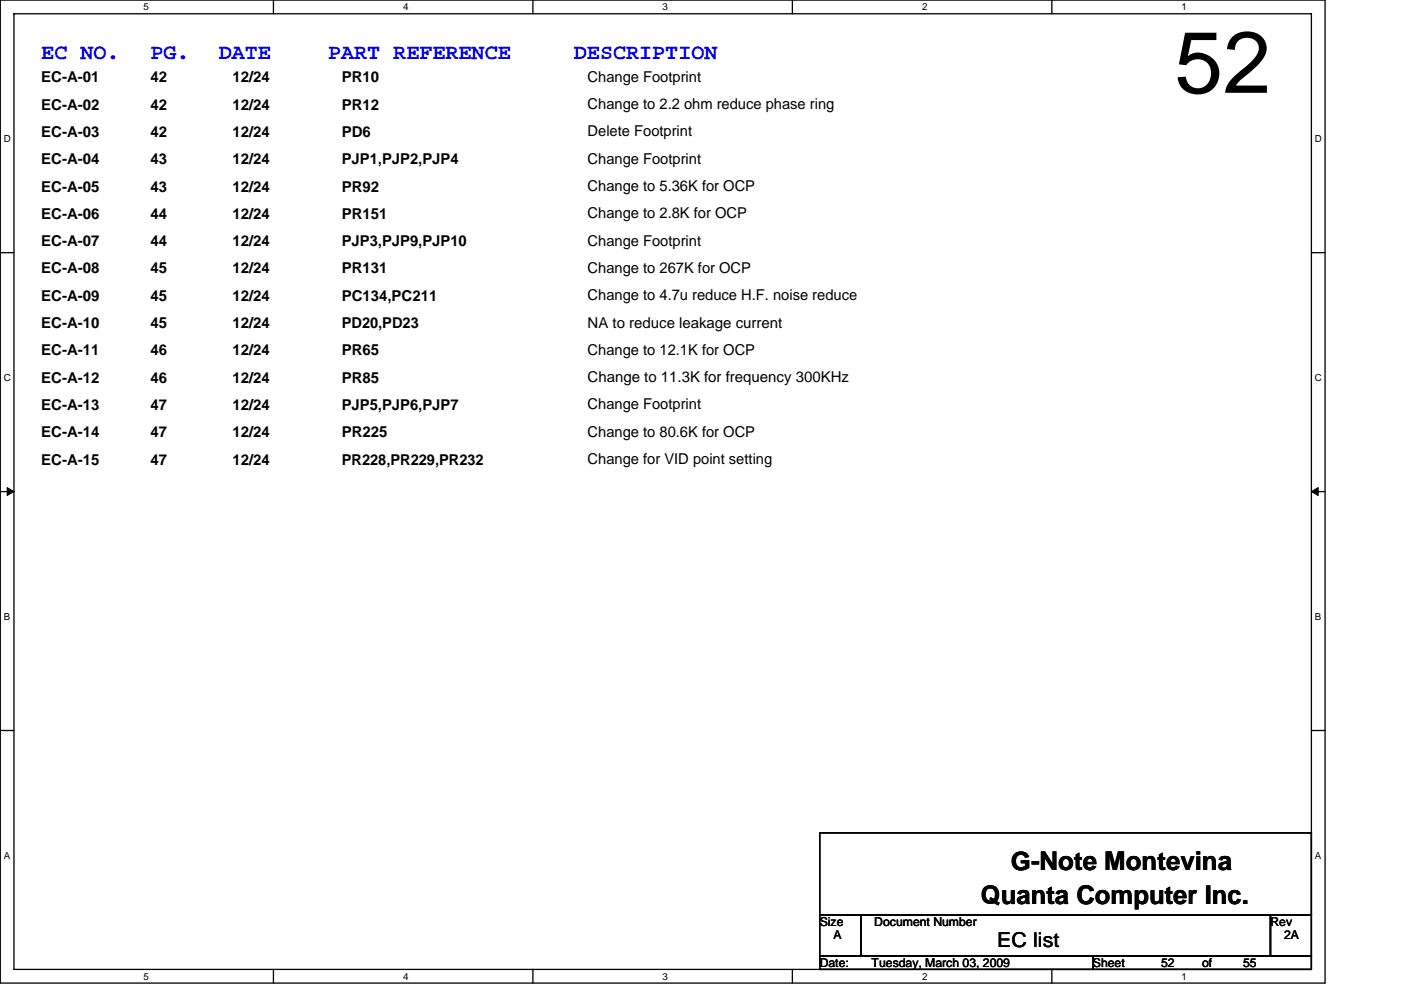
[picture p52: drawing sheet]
<svg xmlns="http://www.w3.org/2000/svg" width="297mm" height="210mm" viewBox="0 0 297 210" stroke-linecap="round" stroke-linejoin="round" font-family="sans-serif">
<defs><g id="words">
<text font-size="18.5" x="249.1" y="19.7">52</text>
<g font-size="5.5">
<text x="214.3" y="184.5">G-Note Montevina</text>
<text x="208" y="191.7">Quanta Computer Inc.</text>
</g>
<g font-size="4.6" fill="#00f">
<text x="8.8" y="12.6">EC NO.</text>
<text x="31.9" y="12.6">PG.</text>
<text x="46.4" y="12.6">DATE</text>
<text x="69.5" y="12.6">PART REFERENCE</text>
<text x="121.7" y="12.6">DESCRIPTION</text>
</g>
<text font-size="4.3" x="211.5" y="200.8">EC list</text>
<g font-size="3.2">
<text x="8.8" y="17.4">EC-A-01</text>
<text x="31.9" y="17.4">42</text>
<text x="49.3" y="17.4">12/24</text>
<text x="72.5" y="17.4">PR10</text>
<text x="124.6" y="17.4">Change Footprint</text>
<text x="8.8" y="23.2">EC-A-02</text>
<text x="31.9" y="23.2">42</text>
<text x="49.3" y="23.2">12/24</text>
<text x="72.5" y="23.2">PR12</text>
<text x="124.6" y="23.2">Change to 2.2 ohm reduce phase ring</text>
<text x="8.8" y="29">EC-A-03</text>
<text x="31.9" y="29">42</text>
<text x="49.3" y="29">12/24</text>
<text x="72.5" y="29">PD6</text>
<text x="124.6" y="28.9">Delete Footprint</text>
<text x="8.8" y="34.8">EC-A-04</text>
<text x="31.9" y="34.8">43</text>
<text x="49.3" y="34.8">12/24</text>
<text x="72.5" y="34.8">PJP1,PJP2,PJP4</text>
<text x="124.6" y="34.7">Change Footprint</text>
<text x="8.8" y="40.6">EC-A-05</text>
<text x="31.9" y="40.6">43</text>
<text x="49.3" y="40.6">12/24</text>
<text x="72.5" y="40.6">PR92</text>
<text x="124.6" y="40.5">Change to 5.36K for OCP</text>
<text x="8.8" y="46.4">EC-A-06</text>
<text x="31.9" y="46.4">44</text>
<text x="49.3" y="46.4">12/24</text>
<text x="72.5" y="46.4">PR151</text>
<text x="124.6" y="46.3">Change to 2.8K for OCP</text>
<text x="8.8" y="52.2">EC-A-07</text>
<text x="31.9" y="52.2">44</text>
<text x="49.3" y="52.2">12/24</text>
<text x="72.5" y="52.2">PJP3,PJP9,PJP10</text>
<text x="124.6" y="52.1">Change Footprint</text>
<text x="8.8" y="58">EC-A-08</text>
<text x="31.9" y="58">45</text>
<text x="49.3" y="58">12/24</text>
<text x="72.5" y="58">PR131</text>
<text x="124.6" y="57.9">Change to 267K for OCP</text>
<text x="8.8" y="63.8">EC-A-09</text>
<text x="31.9" y="63.8">45</text>
<text x="49.3" y="63.8">12/24</text>
<text x="72.5" y="63.8">PC134,PC211</text>
<text x="124.6" y="63.7">Change to 4.7u reduce H.F. noise reduce</text>
<text x="8.8" y="69.6">EC-A-10</text>
<text x="31.9" y="69.6">45</text>
<text x="49.3" y="69.6">12/24</text>
<text x="72.5" y="69.6">PD20,PD23</text>
<text x="124.6" y="69.5">NA to reduce leakage current</text>
<text x="8.8" y="75.4">EC-A-11</text>
<text x="31.9" y="75.4">46</text>
<text x="49.3" y="75.4">12/24</text>
<text x="72.5" y="75.4">PR65</text>
<text x="124.6" y="75.3">Change to 12.1K for OCP</text>
<text x="8.8" y="81.2">EC-A-12</text>
<text x="31.9" y="81.2">46</text>
<text x="49.3" y="81.2">12/24</text>
<text x="72.5" y="81.2">PR85</text>
<text x="124.6" y="81.1">Change to 11.3K for frequency 300KHz</text>
<text x="8.8" y="86.9">EC-A-13</text>
<text x="31.9" y="86.9">47</text>
<text x="49.3" y="86.9">12/24</text>
<text x="72.5" y="86.9">PJP5,PJP6,PJP7</text>
<text x="124.6" y="86.8">Change Footprint</text>
<text x="8.8" y="92.7">EC-A-14</text>
<text x="31.9" y="92.7">47</text>
<text x="49.3" y="92.7">12/24</text>
<text x="72.5" y="92.7">PR225</text>
<text x="124.6" y="92.6">Change to 80.6K for OCP</text>
<text x="8.8" y="98.5">EC-A-15</text>
<text x="31.9" y="98.5">47</text>
<text x="49.3" y="98.5">12/24</text>
<text x="72.5" y="98.5">PR228,PR229,PR232</text>
<text x="124.6" y="98.4">Change for VID point setting</text>
</g>
<g font-size="2.6">
<text x="173.8" y="196.4">Size</text>
<text x="185.4" y="196.4">Document Number</text>
<text x="269.4" y="196.4">Rev</text>
<text x="176.7" y="199.3">A</text>
<text x="272.2" y="199.3">2A</text>
<text x="173.8" y="205">Date:</text>
<text x="184.8" y="205">Tuesday, March 03, 2009</text>
<text x="231.7" y="205">Sheet</text>
<text x="246.2" y="205">52</text>
<text x="254.9" y="205">of</text>
<text x="263.6" y="205">55</text>
</g>
<g font-size="2.1">
<text x="30.5" y="2.2">5</text>
<text x="85.5" y="2.2">4</text>
<text x="140.5" y="2.2">3</text>
<text x="195.5" y="2.2">2</text>
<text x="250.5" y="2.2">1</text>
<text x=".8" y="30.1">D</text>
<text x="278.8" y="30.1">D</text>
<text x=".8" y="80.8">C</text>
<text x="278.8" y="80.8">C</text>
<text x=".8" y="131.4">B</text>
<text x="278.8" y="131.4">B</text>
<text x=".8" y="182.1">A</text>
<text x="278.8" y="182.1">A</text>
<text x="30.5" y="207.8">5</text>
<text x="85.5" y="207.8">4</text>
<text x="140.5" y="207.8">3</text>
<text x="195.5" y="207.8">2</text>
<text x="250.5" y="207.8">1</text>
</g>
</g></defs>
<path d="M.1 0h280.8v208.5h-280.8zM3 2.9h275v202.7h-275z" fill="none" stroke="#000" stroke-width=".28"/>
<g fill="#fff">
<path d="M30.5 .3h1.1v2.3h-1.1z"/>
<path d="M30.5 205.9h1.1v2.3h-1.1z"/>
</g>
<path d="M58 0v2.9M58 205.6v2.9" fill="none" stroke="#000" stroke-width=".28"/>
<g fill="#fff">
<path d="M85.5 .3h1.1v2.3h-1.1z"/>
<path d="M85.5 205.9h1.1v2.3h-1.1z"/>
</g>
<path d="M113 0v2.9M113 205.6v2.9" fill="none" stroke="#000" stroke-width=".28"/>
<g fill="#fff">
<path d="M140.5 .3h1.1v2.3h-1.1z"/>
<path d="M140.5 205.9h1.1v2.3h-1.1z"/>
</g>
<path d="M168 0v2.9M168 205.6v2.9" fill="none" stroke="#000" stroke-width=".28"/>
<g fill="#fff">
<path d="M195.5 .3h1.2v2.3h-1.2z"/>
<path d="M195.5 205.9h1.2v2.3h-1.2z"/>
</g>
<path d="M223 0v2.9M223 205.6v2.9" fill="none" stroke="#000" stroke-width=".28"/>
<g fill="#fff">
<path d="M250.5 .3h1.2v2.3h-1.2z"/>
<path d="M250.5 205.9h1.2v2.3h-1.2z"/>
<path d="M.8 28.3h1.5v2.3h-1.5z"/>
<path d="M278.8 28.3h1.5v2.3h-1.5z"/>
<path d="M.8 78.9h1.5v2.3h-1.5z"/>
<path d="M278.8 78.9h1.5v2.3h-1.5z"/>
</g>
<path d="M.1 53.6h2.9M278 53.6h2.9" fill="none" stroke="#000" stroke-width=".28"/>
<g fill="#fff">
<path d="M.8 129.6h1.4v2.3h-1.4z"/>
<path d="M278.8 129.6h1.4v2.3h-1.4z"/>
</g>
<path d="M.1 104.3h2.9M278 104.3h2.9" fill="none" stroke="#000" stroke-width=".28"/>
<path d="M1.5 103.4l1.5 .9-1.5 .8zM278 104.3l1.5-.9v1.7z" fill="#000" stroke="#000" stroke-width=".21"/>
<g fill="#fff">
<path d="M.8 180.3h1.4v2.3h-1.4z"/>
<path d="M278.8 180.3h1.4v2.3h-1.4z"/>
</g>
<path d="M.1 154.9h2.9M278 154.9h2.9M173.8 176.7h104.2v17.3h-104.2zM173.8 194h8.7v8.7h-8.7zM182.5 194h86.9v8.7h-86.9zM269.4 194h8.6v8.7h-8.6zM173.8 202.7h57.9v2.9h-57.9zM231.7 202.7h46.3v2.9h-46.3z" fill="none" stroke="#000" stroke-width=".28"/>
<use href="#words"/>
</svg>
